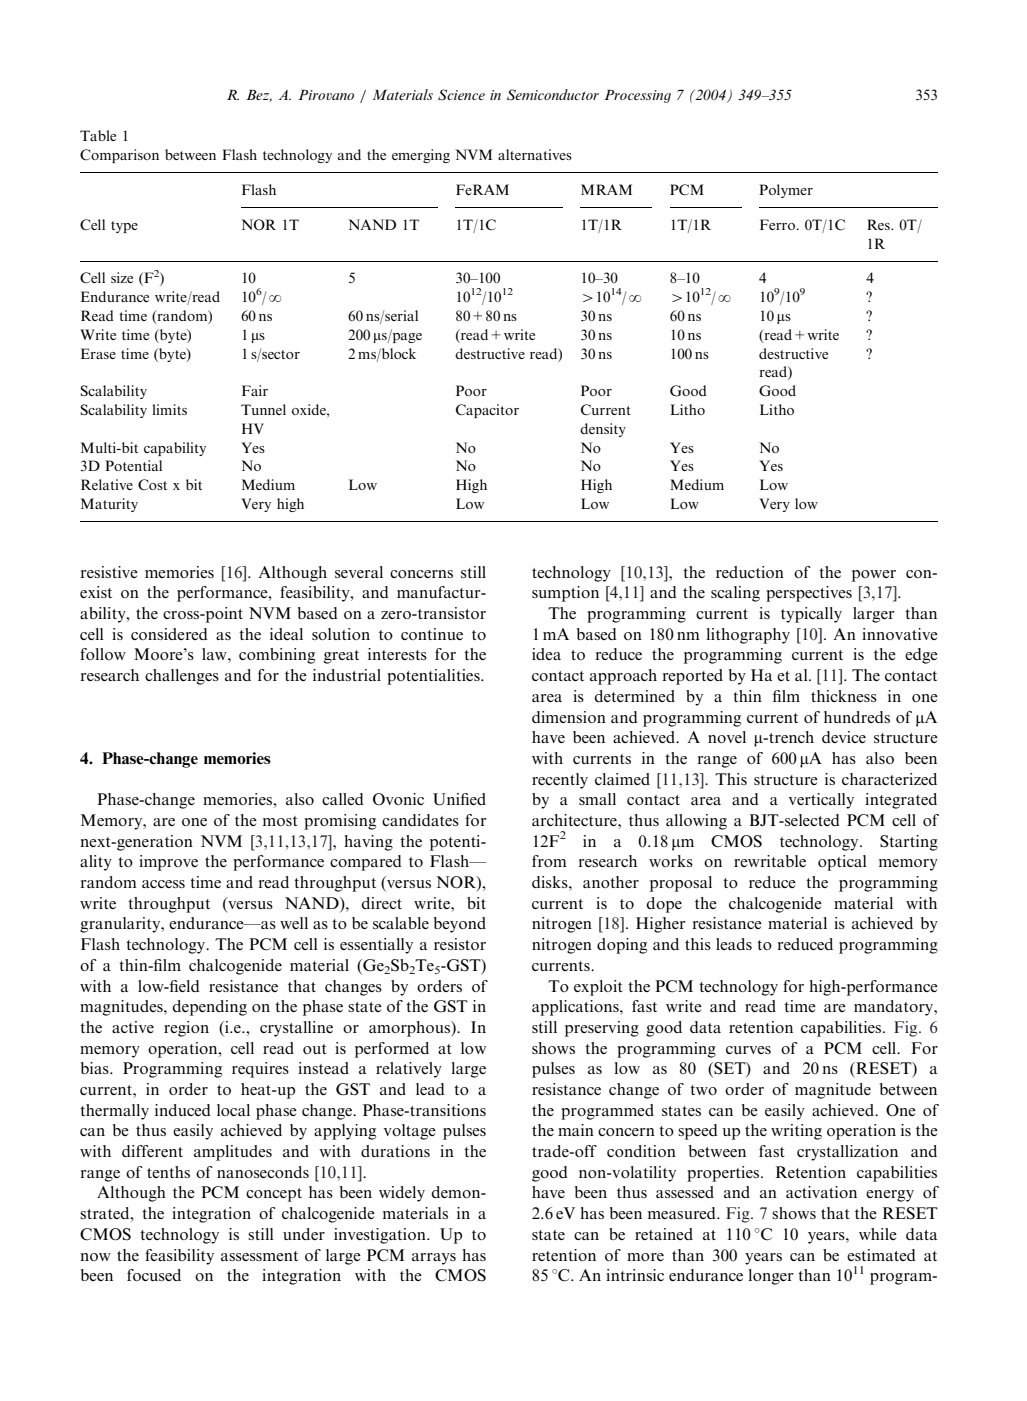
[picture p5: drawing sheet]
<svg xmlns="http://www.w3.org/2000/svg" width="192mm" height="262mm" viewBox="0 0 192 262" stroke-linecap="round" stroke-linejoin="round" font-family="sans-serif">
<defs><g id="words">
<g font-size="3.2">
<text x="15" y="107.9">resistive memories [16]. Although several concerns still</text>
<text x="99.4" y="107.9">technology [10,13], the reduction of the power con-</text>
<text x="15" y="111.8">exist on the performance, feasibility, and manufactur-</text>
<text x="99.4" y="111.8">sumption [4,11] and the scaling perspectives [3,17].</text>
<text x="15" y="115.7">ability, the cross-point NVM based on a zero-transistor</text>
<text x="15" y="119.5">cell is considered as the ideal solution to continue to</text>
<text x="99.4" y="119.5">1mA based on 180nm lithography [10]. An innovative</text>
<text x="102.5" y="115.7">The programming current is typically larger than</text>
<text x="15" y="123.4">follow Moore’s law, combining great interests for the</text>
<text x="99.4" y="123.4">idea to reduce the programming current is the edge</text>
<text x="15" y="127.3">research challenges and for the industrial potentialities.</text>
<text x="99.4" y="127.3">contact approach reported by Ha et al. [11]. The contact</text>
<text x="99.4" y="131.1">area is determined by a thin f</text>
<text x="144.4" y="131.1">ilm thickness in one</text>
<text x="99.4" y="135">dimension and programming current of hundreds of mA</text>
<text x="15" y="142.7">4. Phase-change memories</text>
<text x="99.4" y="138.9">have been achieved. A novel m-trench device structure</text>
<text x="99.4" y="142.7">with currents in the range of 600mA has also been</text>
<text x="99.4" y="146.6">recently claimed [11,13]. This structure is characterized</text>
<text x="15" y="154.3">Memory, are one of the most promising candidates for</text>
<text x="18.2" y="150.5">Phase-change memories, also called Ovonic Unif</text>
<text x="86" y="150.5">ied</text>
<text x="99.4" y="150.5">by a small contact area and a vertically integrated</text>
<text x="99.4" y="154.3">architecture, thus allowing a BJT-selected PCM cell of</text>
<text x="15" y="158.2">next-generation NVM [3,11,13,17], having the potenti-</text>
<text x="99.4" y="158.2">12F</text>
<text x="108.9" y="158.2">in</text>
<text x="114.6" y="158.2">a</text>
<text x="119.3" y="158.2">0.18mm</text>
<text x="132.9" y="158.2">CMOS</text>
<text x="145.6" y="158.2">technology.</text>
<text x="164.4" y="158.2">Starting</text>
<text x="15" y="162.1">ality to improve the performance compared to Flash—</text>
<text x="15" y="165.9">random access time and read throughput (versus NOR),</text>
<text x="99.4" y="162.1">from research works on rewritable optical memory</text>
<text x="99.4" y="165.9">disks, another proposal to reduce the programming</text>
<text x="15" y="169.8">write throughput</text>
<text x="15" y="173.7">granularity, endurance—as well as to be scalable beyond</text>
<text x="41.6" y="169.8">(versus NAND),</text>
<text x="67.6" y="169.8">direct write,</text>
<text x="87.3" y="169.8">bit</text>
<text x="99.4" y="169.8">current</text>
<text x="99.4" y="173.7">nitrogen [18]. Higher resistance material is achieved by</text>
<text x="111.4" y="169.8">is</text>
<text x="115.8" y="169.8">to</text>
<text x="120.8" y="169.8">dope</text>
<text x="129.8" y="169.8">the</text>
<text x="136.2" y="169.8">chalcogenide</text>
<text x="155.9" y="169.8">material</text>
<text x="169.3" y="169.8">with</text>
<text x="15" y="177.5">Flash technology. The PCM cell is essentially a resistor</text>
<text x="99.4" y="177.5">nitrogen doping and this leads to reduced programming</text>
<text x="15" y="185.3">with a low-f</text>
<text x="15" y="181.4">of a thin-f</text>
<text x="28.7" y="181.4">ilm chalcogenide material (Ge Sb Te -GST)</text>
<text x="31.7" y="185.3">ield resistance that changes by orders of</text>
<text x="99.4" y="181.4">currents.</text>
<text x="102.5" y="185.3">To exploit the PCM technology for high-performance</text>
<text x="15" y="189.1">magnitudes, depending on the phase state of the GST in</text>
<text x="99.4" y="189.1">applications, fast write and read time are mandatory,</text>
<text x="15" y="193">the active region (i.e., crystalline or amorphous). In</text>
<text x="15" y="196.9">memory operation, cell read out is performed at low</text>
<text x="99.4" y="193">still preserving good data retention capabilities. Fig. 6</text>
<text x="99.4" y="196.9">shows the programming curves of a PCM cell. For</text>
<text x="15" y="200.7">bias. Programming requires instead a relatively large</text>
<text x="99.4" y="200.7">pulses</text>
<text x="109.8" y="200.7">as</text>
<text x="114.8" y="200.7">low</text>
<text x="121.9" y="200.7">as</text>
<text x="126.9" y="200.7">80</text>
<text x="132.3" y="200.7">(SET)</text>
<text x="142.6" y="200.7">and</text>
<text x="149.9" y="200.7">20ns</text>
<text x="158.8" y="200.7">(RESET)</text>
<text x="173.7" y="200.7">a</text>
<text x="15" y="204.6">current, in order to heat-up the GST and lead to a</text>
<text x="15" y="208.5">thermally induced local phase change. Phase-transitions</text>
<text x="99.4" y="204.6">resistance change of two order of magnitude between</text>
<text x="99.4" y="208.5">the programmed states can be easily achieved. One of</text>
<text x="15" y="212.3">can be thus easily achieved by applying voltage pulses</text>
<text x="99.4" y="212.3">the main concern to speed up the writing operation is the</text>
<text x="15" y="216.2">with different amplitudes and with durations in the</text>
<text x="15" y="220.1">range of tenths of nanoseconds [10,11].</text>
<text x="99.4" y="216.2">trade-off condition</text>
<text x="99.4" y="220.1">good non-volatility properties. Retention capabilities</text>
<text x="128.6" y="216.2">between</text>
<text x="141.8" y="216.2">fast</text>
<text x="149" y="216.2">crystallization</text>
<text x="170.2" y="216.2">and</text>
<text x="15" y="227.8">strated, the integration of chalcogenide materials in a</text>
<text x="18.2" y="223.9">Although the PCM concept has been widely demon-</text>
<text x="99.4" y="223.9">have been thus assessed and an activation energy of</text>
<text x="99.4" y="227.8">2.6eV has been measured. Fig. 7 shows that the RESET</text>
<text x="15" y="231.7">CMOS technology is still under investigation. Up to</text>
<text x="99.4" y="231.7">state can be retained at 1101C 10 years, while data</text>
<text x="15" y="235.5">now the feasibility assessment of large PCM arrays has</text>
<text x="15" y="239.4">been</text>
<text x="23.7" y="239.4">focused</text>
<text x="36.4" y="239.4">on</text>
<text x="42.4" y="239.4">the</text>
<text x="49" y="239.4">integration</text>
<text x="66.3" y="239.4">with</text>
<text x="74.7" y="239.4">the</text>
<text x="81.3" y="239.4">CMOS</text>
<text x="99.4" y="235.5">retention of more than 300 years can be estimated at</text>
<text x="99.4" y="239.4">851C. An intrinsic endurance longer than 10</text>
<text x="162.5" y="239.4">program-</text>
</g>
<g font-size="2.8">
<text x="42.3" y="18.7">R. Bez, A. Pirovano / Materials Science in Semiconductor Processing 7 (2004) 349–355</text>
<text x="171.1" y="18.7">353</text>
<text x="15" y="26.4">Table 1</text>
<text x="15" y="29.9">Comparison between Flash technology and the emerging NVM alternatives</text>
<text x="45" y="36.4">Flash</text>
<text x="85.1" y="36.4">FeRAM</text>
<text x="108.5" y="36.4">MRAM</text>
<text x="125.2" y="36.4">PCM</text>
<text x="141.9" y="36.4">Polymer</text>
<text x="15" y="42.9">Cell type</text>
<text x="45" y="42.9">NOR 1T</text>
<text x="65.1" y="42.9">NAND 1T</text>
<text x="85.1" y="42.9">1T/1C</text>
<text x="108.5" y="42.9">1T/1R</text>
<text x="125.2" y="42.9">1T/1R</text>
<text x="141.9" y="42.9">Ferro. 0T/1C</text>
<text x="161.9" y="42.9">Res. 0T/</text>
<text x="161.9" y="46.4">1R</text>
<text x="15" y="52.9">Cell size (F )</text>
<text x="45" y="52.9">10</text>
<text x="65.1" y="52.9">5</text>
<text x="85.1" y="52.9">30–100</text>
<text x="108.5" y="52.9">10–30</text>
<text x="125.2" y="52.9">8–10</text>
<text x="141.9" y="52.9">4</text>
<text x="161.9" y="52.9">4</text>
<text x="15" y="60">Read time (random)</text>
<text x="15" y="56.5">Endurance write/read</text>
<text x="45" y="60">60ns</text>
<text x="45" y="56.5">10 /N</text>
<text x="65.1" y="60">60ns/serial</text>
<text x="85.1" y="60">80+80ns</text>
<text x="85.1" y="56.5">10</text>
<text x="90" y="56.5">/10</text>
<text x="108.5" y="60">30ns</text>
<text x="108.5" y="56.5">410</text>
<text x="116.2" y="56.5">/N</text>
<text x="125.2" y="60">60ns</text>
<text x="125.2" y="56.5">410</text>
<text x="132.9" y="56.5">/N</text>
<text x="141.9" y="60">10ms</text>
<text x="141.9" y="56.5">10 /10</text>
<text x="161.9" y="60">?</text>
<text x="161.9" y="56.5">?</text>
<text x="15" y="63.5">Write time (byte)</text>
<text x="45" y="63.5">1ms</text>
<text x="65.1" y="63.5">200ms/page</text>
<text x="85.1" y="63.5">(read+write</text>
<text x="108.5" y="63.5">30ns</text>
<text x="125.2" y="63.5">10ns</text>
<text x="141.9" y="63.5">(read+write</text>
<text x="161.9" y="63.5">?</text>
<text x="15" y="67">Erase time (byte)</text>
<text x="45" y="67">1s/sector</text>
<text x="65.1" y="67">2ms/block</text>
<text x="85.1" y="67">destructive read)</text>
<text x="108.5" y="67">30ns</text>
<text x="125.2" y="67">100ns</text>
<text x="141.9" y="67">destructive</text>
<text x="141.9" y="70.5">read)</text>
<text x="161.9" y="67">?</text>
<text x="15" y="74">Scalability</text>
<text x="15" y="77.5">Scalability limits</text>
<text x="45" y="77.5">Tunnel oxide,</text>
<text x="45" y="74">Fair</text>
<text x="85.1" y="74">Poor</text>
<text x="85.1" y="77.5">Capacitor</text>
<text x="108.5" y="74">Poor</text>
<text x="108.5" y="77.5">Current</text>
<text x="125.2" y="74">Good</text>
<text x="125.2" y="77.5">Litho</text>
<text x="141.9" y="74">Good</text>
<text x="141.9" y="77.5">Litho</text>
<text x="45" y="81.1">HV</text>
<text x="108.5" y="81.1">density</text>
<text x="15" y="84.6">Multi-bit capability</text>
<text x="15" y="88.1">3D Potential</text>
<text x="45" y="84.6">Yes</text>
<text x="45" y="88.1">No</text>
<text x="85.1" y="84.6">No</text>
<text x="85.1" y="88.1">No</text>
<text x="108.5" y="84.6">No</text>
<text x="108.5" y="88.1">No</text>
<text x="125.2" y="84.6">Yes</text>
<text x="125.2" y="88.1">Yes</text>
<text x="141.9" y="84.6">No</text>
<text x="141.9" y="88.1">Yes</text>
<text x="15" y="91.6">Relative Cost x bit</text>
<text x="15" y="95.1">Maturity</text>
<text x="45" y="91.6">Medium</text>
<text x="45" y="95.1">Very high</text>
<text x="65.1" y="91.6">Low</text>
<text x="85.1" y="91.6">High</text>
<text x="85.1" y="95.1">Low</text>
<text x="108.5" y="91.6">High</text>
<text x="108.5" y="95.1">Low</text>
<text x="125.2" y="91.6">Medium</text>
<text x="125.2" y="95.1">Low</text>
<text x="141.9" y="91.6">Low</text>
<text x="141.9" y="95.1">Very low</text>
</g>
<g font-size="2.1">
<text x="104.6" y="156.8">2</text>
<text x="71.8" y="181.9">2</text>
<text x="76.5" y="181.9">2</text>
<text x="81.2" y="181.9">5</text>
<text x="159.3" y="238">11</text>
</g>
<g font-size="1.9">
<text x="28.7" y="51.7">2</text>
<text x="47.9" y="55.2">6</text>
<text x="87.9" y="55.2">12</text>
<text x="93.8" y="55.2">12</text>
<text x="114.1" y="55.2">14</text>
<text x="130.8" y="55.2">12</text>
<text x="144.7" y="55.2">9</text>
<text x="149.5" y="55.2">9</text>
</g>
</g></defs>
<path d="M15 32.3h160.3M45 38.8h36.8M85.1 38.8h20M108.5 38.8h13.3M125.2 38.8h13.3M141.9 38.8h33.4M15 48.8h160.3M15 97.5h160.3" fill="none" stroke="#000" stroke-width=".19"/>
<use href="#words"/>
</svg>
